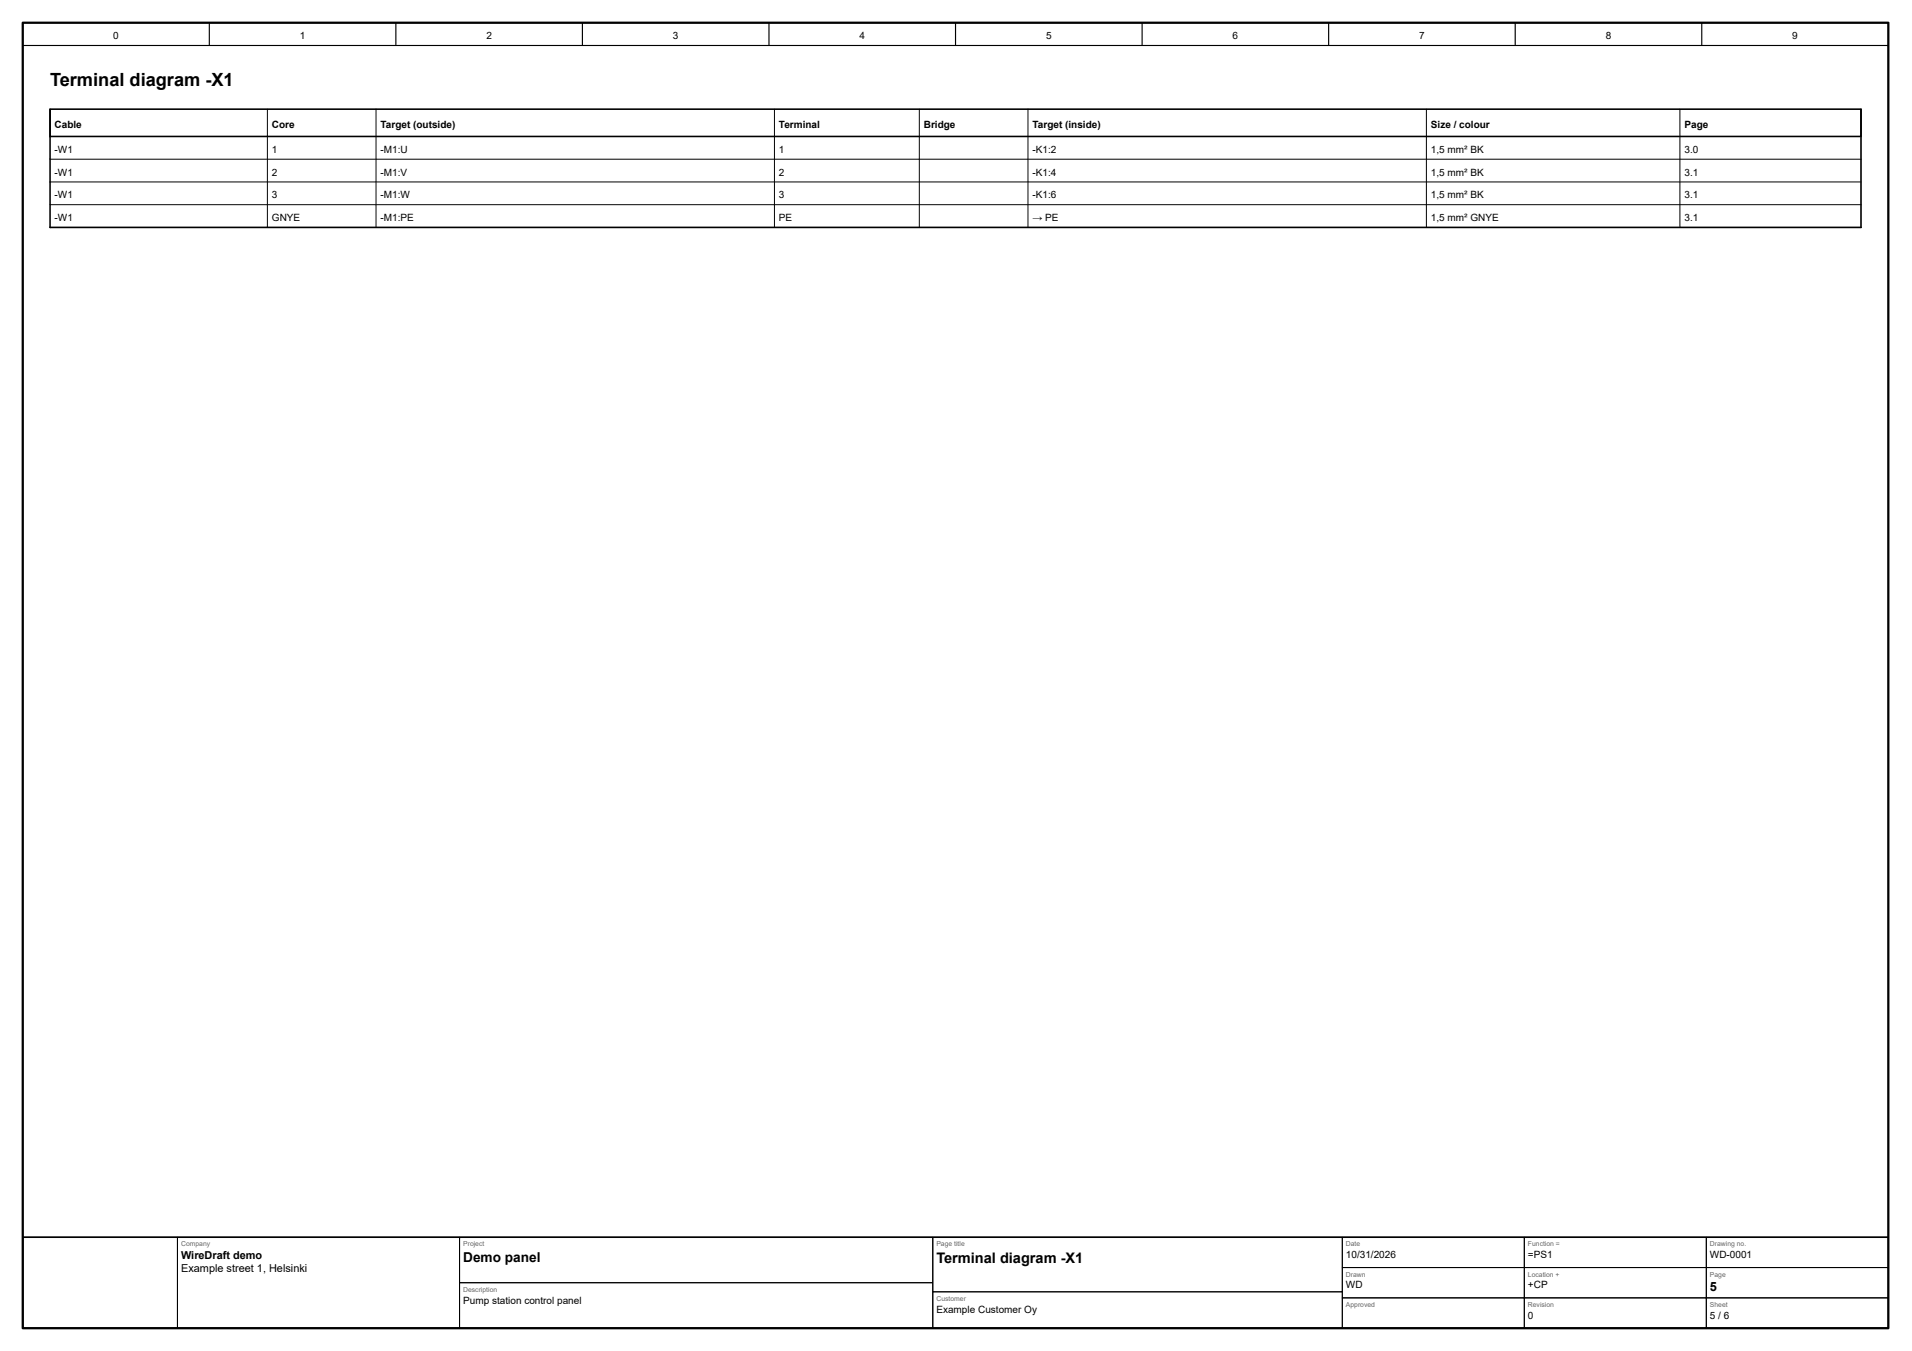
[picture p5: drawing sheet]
<svg xmlns="http://www.w3.org/2000/svg" width="420mm" height="297mm" viewBox="0 0 420 297" stroke-linecap="round" stroke-linejoin="round" font-family="sans-serif">
<defs><g id="words">
<text font-size="4" x="11" y="19">Terminal diagram -X1</text>
<text font-size="3.2" x="205.8" y="277.6">Terminal diagram -X1</text>
<text font-size="3" x="101.8" y="277.4">Demo panel</text>
<text font-size="2.8" x="375.8" y="283.9">5</text>
<g font-size="2.4">
<text x="39.8" y="276.8">WireDraft demo</text>
<text x="39.8" y="279.6">Example street 1, Helsinki</text>
</g>
<g font-size="2.2">
<text x="24.9" y="8.6">0</text>
<text x="65.9" y="8.6">1</text>
<text x="106.9" y="8.6">2</text>
<text x="147.9" y="8.6">3</text>
<text x="188.9" y="8.6">4</text>
<text x="229.9" y="8.6">5</text>
<text x="270.9" y="8.6">6</text>
<text x="311.9" y="8.6">7</text>
<text x="352.9" y="8.6">8</text>
<text x="393.9" y="8.6">9</text>
<text x="12" y="28.2">Cable</text>
<text x="59.8" y="28.2">Core</text>
<text x="83.6" y="28.2">Target (outside)</text>
<text x="171.2" y="28.2">Terminal</text>
<text x="203" y="28.2">Bridge</text>
<text x="226.9" y="28.2">Target (inside)</text>
<text x="314.5" y="28.2">Size / colour</text>
<text x="370.2" y="28.2">Page</text>
<text x="12" y="33.6">-W1</text>
<text x="59.8" y="33.6">1</text>
<text x="83.6" y="33.6">-M1:U</text>
<text x="171.2" y="33.6">1</text>
<text x="226.9" y="33.6">-K1:2</text>
<text x="314.5" y="33.6">1,5 mm² BK</text>
<text x="370.2" y="33.6">3.0</text>
<text x="12" y="38.6">-W1</text>
<text x="59.8" y="38.6">2</text>
<text x="83.6" y="38.6">-M1:V</text>
<text x="171.2" y="38.6">2</text>
<text x="226.9" y="38.6">-K1:4</text>
<text x="314.5" y="38.6">1,5 mm² BK</text>
<text x="370.2" y="38.6">3.1</text>
<text x="12" y="43.6">-W1</text>
<text x="59.8" y="43.6">3</text>
<text x="83.6" y="43.6">-M1:W</text>
<text x="171.2" y="43.6">3</text>
<text x="226.9" y="43.6">-K1:6</text>
<text x="314.5" y="43.6">1,5 mm² BK</text>
<text x="370.2" y="43.6">3.1</text>
<text x="12" y="48.6">-W1</text>
<text x="59.8" y="48.6">GNYE</text>
<text x="83.6" y="48.6">-M1:PE</text>
<text x="171.2" y="48.6">PE</text>
<text x="226.9" y="48.6">→ PE</text>
<text x="314.5" y="48.6">1,5 mm² GNYE</text>
<text x="370.2" y="48.6">3.1</text>
<text x="295.8" y="276.6">10/31/2026</text>
<text x="335.8" y="276.6">=PS1</text>
<text x="375.8" y="276.6">WD-0001</text>
<text x="101.8" y="286.6">Pump station control panel</text>
<text x="295.8" y="283.3">WD</text>
<text x="335.8" y="283.3">+CP</text>
<text x="205.8" y="288.6">Example Customer Oy</text>
<text x="335.8" y="289.9">0</text>
<text x="375.8" y="289.9">5 / 6</text>
</g>
<g font-size="1.5" fill="#666">
<text x="39.8" y="274">Company</text>
<text x="101.8" y="274">Project</text>
<text x="205.8" y="274">Page title</text>
<text x="295.8" y="274">Date</text>
<text x="335.8" y="274">Function =</text>
<text x="375.8" y="274">Drawing no.</text>
<text x="295.8" y="280.7">Drawn</text>
<text x="335.8" y="280.7">Location +</text>
<text x="375.8" y="280.7">Page</text>
<text x="101.8" y="284">Description</text>
<text x="205.8" y="286">Customer</text>
<text x="295.8" y="287.3">Approved</text>
<text x="335.8" y="287.3">Revision</text>
<text x="375.8" y="287.3">Sheet</text>
</g>
</g></defs>
<path d="M5 5h410v287h-410z" fill="none" stroke="#000" stroke-width=".5"/>
<path d="M5 10h410M46 5v5M87 5v5M128 5v5M169 5v5M210 5v5M251 5v5M292 5v5M333 5v5M374 5v5" fill="none" stroke="#000" stroke-width=".25"/>
<path d="M11 24h398v6h-398zM11 24v26h398v-26M5 272h410" fill="none" stroke="#000" stroke-width=".35"/>
<g fill="none" stroke="#000" stroke-width=".22">
<path d="M11 35h398M58.8 24v26M82.6 24v26M170.2 24v26M202 24v26M225.9 24v26M313.5 24v26M369.2 24v26M11 40h398M11 45h398M11 50h398M5 272h34v20h-34z"/>
<path d="M39 272h62v20h-62zM101 272h104v10h-104zM205 272h90v12h-90zM295 272h40v6.7h-40zM295 278.7h40v6.6h-40zM335 272h40v6.7h-40zM335 278.7h40v6.6h-40zM375 272h40v6.7h-40zM375 278.7h40v6.6h-40zM101 282h104v10h-104zM205 284h90v8h-90zM295 285.3h40v6.7h-40z"/>
<path d="M335 285.3h40v6.7h-40zM375 285.3h40v6.7h-40z"/>
</g>
<use href="#words"/>
</svg>
